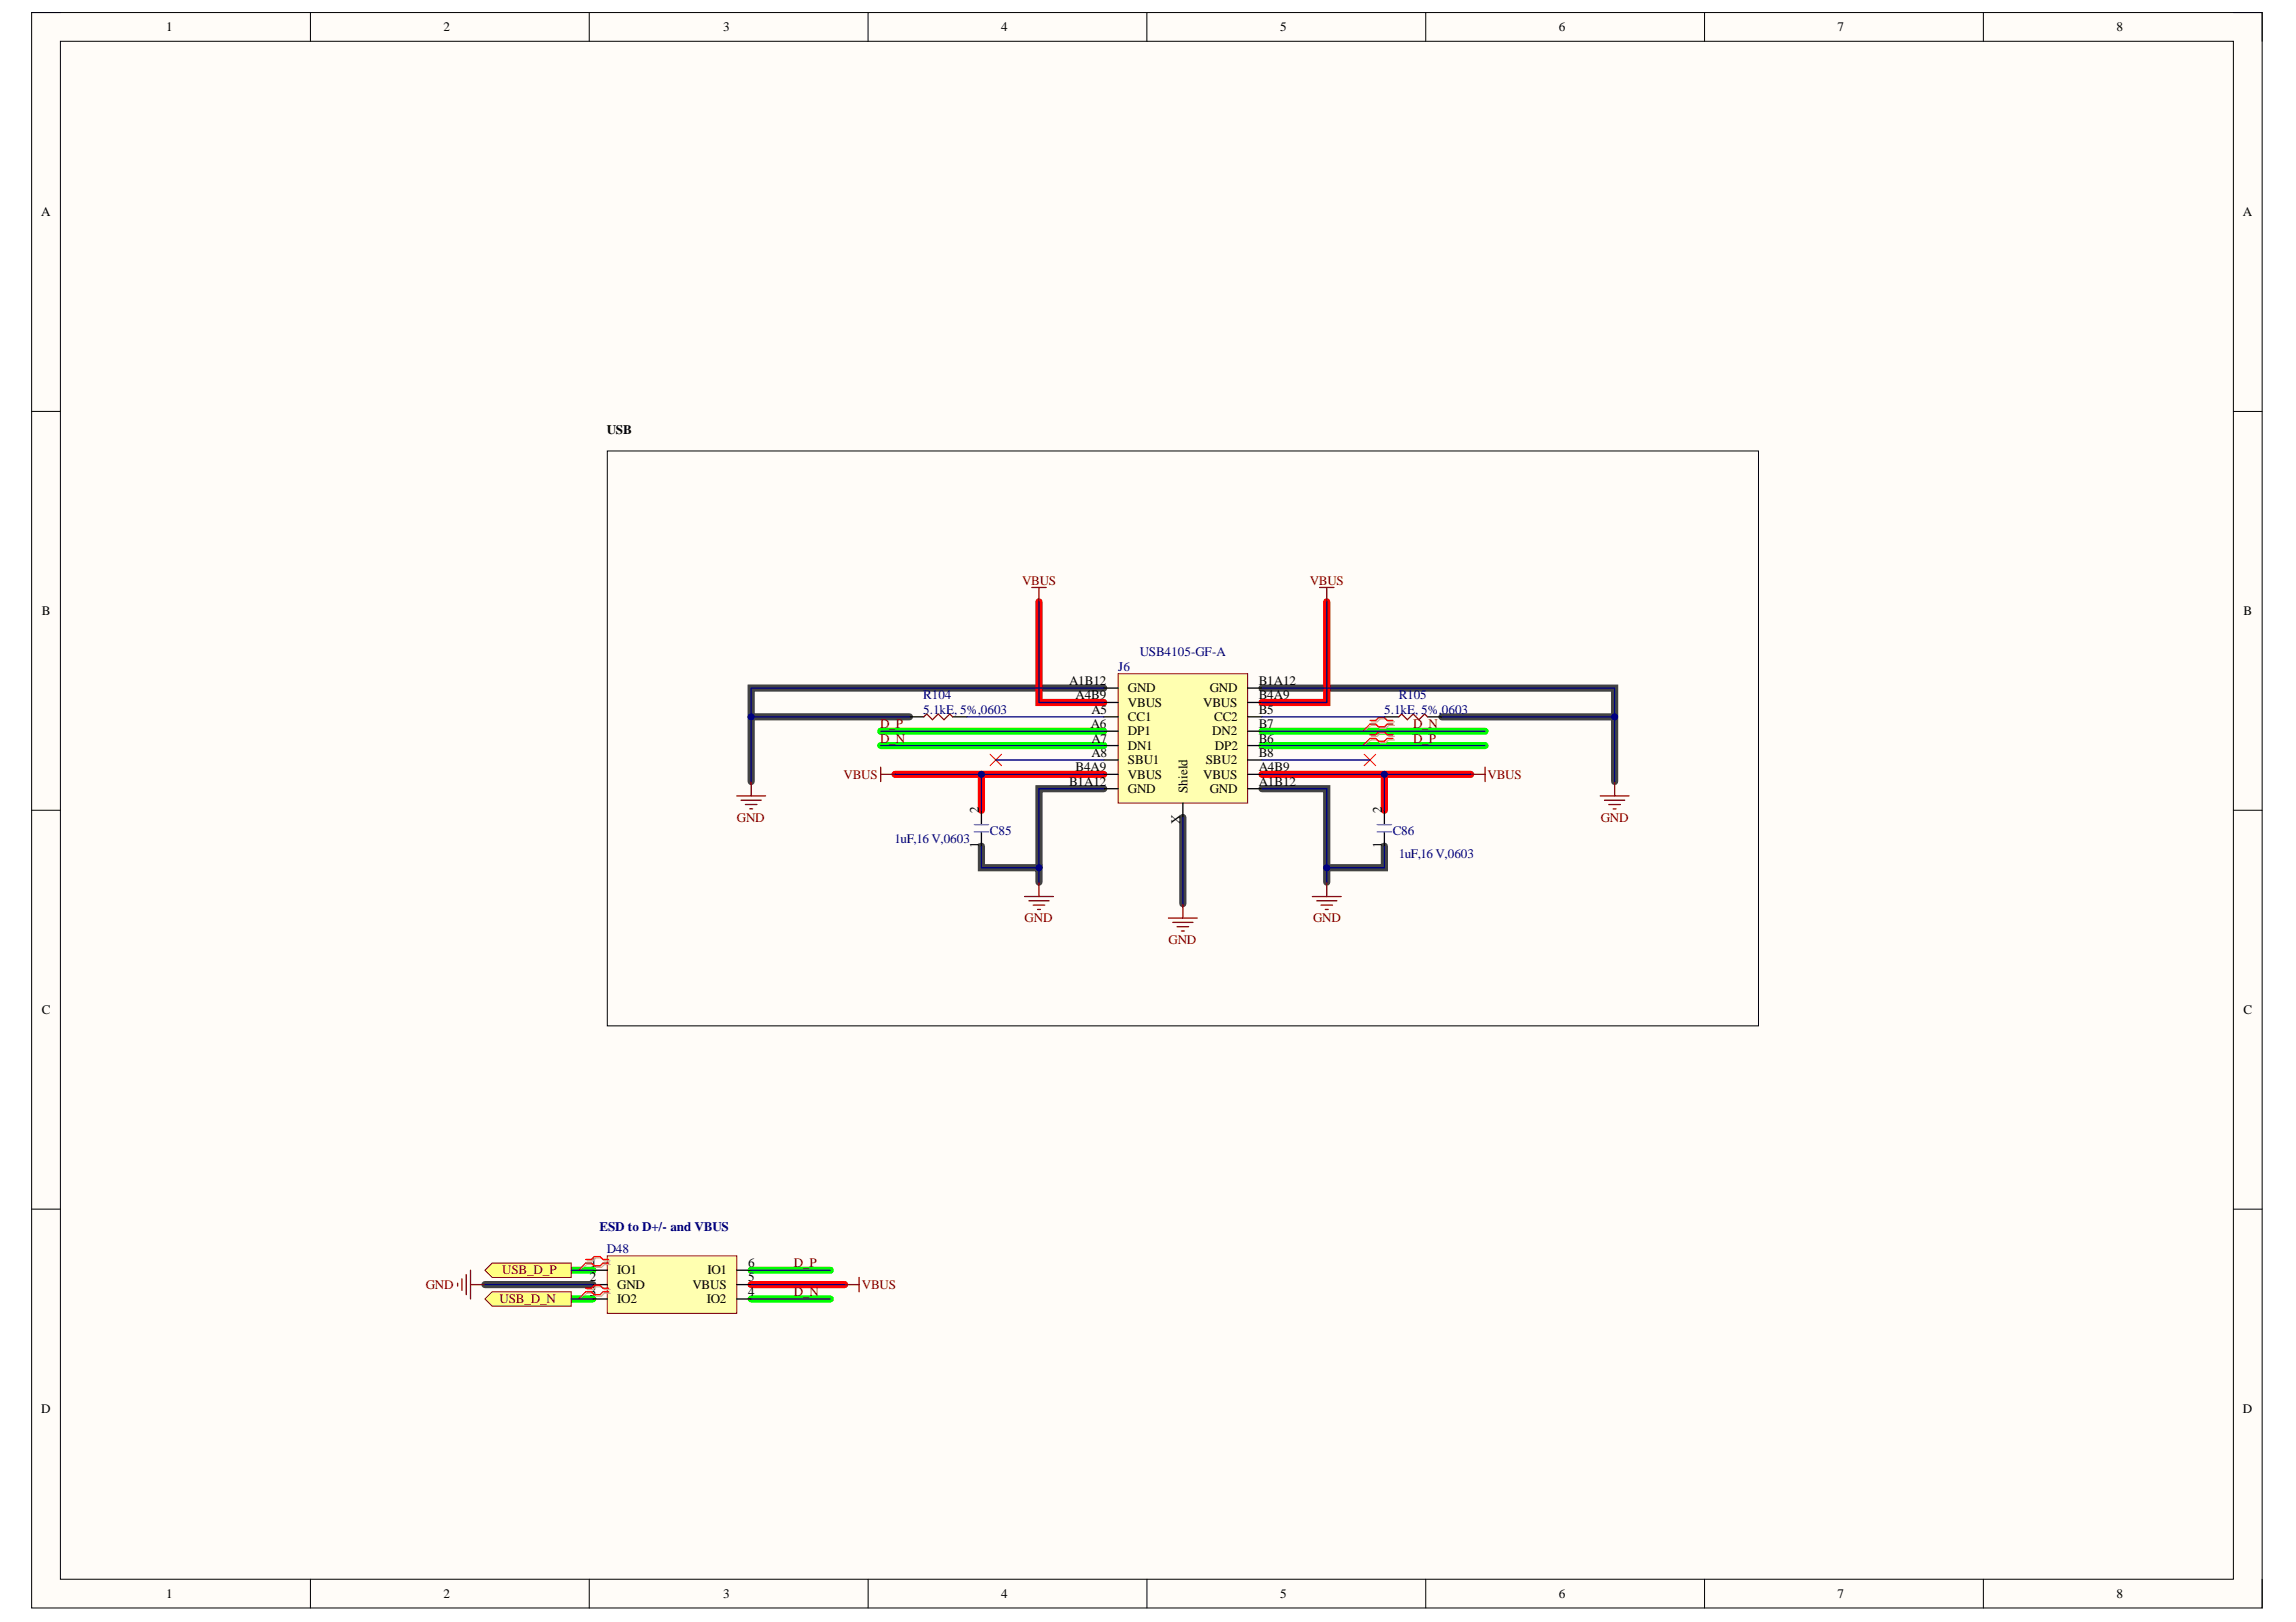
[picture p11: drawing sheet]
<svg xmlns="http://www.w3.org/2000/svg" width="297mm" height="210mm" viewBox="0 0 297 210" stroke-linecap="round" stroke-linejoin="round" font-family="sans-serif">
<defs><g id="words">
<g font-size="1.7">
<text x="21.5" y="4.1">1</text>
<text x="57.4" y="4.1">2</text>
<text x="93.6" y="4.1">3</text>
<text x="129.5" y="4.1">4</text>
<text x="165.6" y="4.1">5</text>
<text x="201.7" y="4.1">6</text>
<text x="237.7" y="4.1">7</text>
<text x="273.8" y="4.1">8</text>
<text x="5.3" y="28">A</text>
<text x="290.2" y="28">A</text>
<text x="78.5" y="56.1">USB</text>
<text x="5.4" y="79.6">B</text>
<text x="290.2" y="79.6">B</text>
<text x="138.3" y="88.7">A1B12</text>
<text x="145.9" y="89.6">GND</text>
<text x="156.5" y="89.6">GND</text>
<text x="162.8" y="88.7">B1A12</text>
<text x="139.2" y="90.5">A4B9</text>
<text x="141.1" y="94.2">A6</text>
<text x="141.2" y="92.4">A5</text>
<text x="145.9" y="91.4">VBUS</text>
<text x="145.9" y="93.3">CC1</text>
<text x="145.9" y="95.2">DP1</text>
<text x="155.7" y="91.4">VBUS</text>
<text x="156.8" y="95.2">DN2</text>
<text x="157.1" y="93.3">CC2</text>
<text x="162.8" y="94.2">B7</text>
<text x="162.8" y="92.4">B5</text>
<text x="162.8" y="90.5">B4A9</text>
<text x="138.3" y="101.7">B1A12</text>
<text x="139.2" y="99.8">B4A9</text>
<text x="141.2" y="96.1">A7</text>
<text x="141.2" y="98">A8</text>
<text x="145.9" y="97">DN1</text>
<text x="145.9" y="98.9">SBU1</text>
<text x="145.9" y="100.7">VBUS</text>
<text x="155.7" y="100.7">VBUS</text>
<text x="156" y="98.9">SBU2</text>
<text x="157.2" y="97">DP2</text>
<text x="162.8" y="101.7">A1B12</text>
<text x="162.8" y="99.8">A4B9</text>
<text x="162.8" y="98">B8</text>
<text x="162.8" y="96.1">B6</text>
<text x="126.6" y="105.2" transform="rotate(-90 126.6 105.2)">2</text>
<text x="145.9" y="102.6">GND</text>
<text x="152.7" y="106.6" transform="rotate(-90 152.7 106.6)">X</text>
<text x="153.6" y="102.6" transform="rotate(-90 153.6 102.6)">Shield</text>
<text x="156.5" y="102.6">GND</text>
<text x="178.8" y="105.2" transform="rotate(-90 178.8 105.2)">2</text>
<text x="126.6" y="109.8" transform="rotate(-90 126.6 109.8)">1</text>
<text x="178.8" y="109.8" transform="rotate(-90 178.8 109.8)">1</text>
<text x="5.4" y="131.2">C</text>
<text x="290.2" y="131.2">C</text>
<text x="76.3" y="165.8">2</text>
<text x="76.3" y="167.7">3</text>
<text x="76.4" y="164">1</text>
<text x="79.9" y="164.9">IO1</text>
<text x="79.9" y="166.8">GND</text>
<text x="89.6" y="166.8">VBUS</text>
<text x="91.5" y="164.9">IO1</text>
<text x="96.8" y="167.7">4</text>
<text x="96.8" y="165.8">5</text>
<text x="96.8" y="164">6</text>
<text x="79.9" y="168.6">IO2</text>
<text x="91.4" y="168.6">IO2</text>
<text x="5.3" y="182.8">D</text>
<text x="290.2" y="182.8">D</text>
<text x="21.5" y="206.7">1</text>
<text x="57.4" y="206.7">2</text>
<text x="93.6" y="206.7">3</text>
<text x="129.5" y="206.7">4</text>
<text x="165.6" y="206.7">5</text>
<text x="201.7" y="206.7">6</text>
<text x="237.7" y="206.7">7</text>
<text x="273.8" y="206.7">8</text>
</g>
<g font-size="1.7" fill="#800000">
<text x="132.2" y="75.6">VBUS</text>
<text x="169.4" y="75.6">VBUS</text>
<text x="113.9" y="94.2">D_P</text>
<text x="182.8" y="94.2">D_N</text>
<text x="109.1" y="100.7">VBUS</text>
<text x="113.9" y="96.1">D_N</text>
<text x="182.8" y="96.1">D_P</text>
<text x="192.5" y="100.7">VBUS</text>
<text x="95.3" y="106.3">GND</text>
<text x="207.1" y="106.3">GND</text>
<text x="132.6" y="119.3">GND</text>
<text x="169.9" y="119.3">GND</text>
<text x="151.2" y="122.1">GND</text>
<text x="55.1" y="166.8">GND</text>
<text x="65" y="164.9">USB_D_P</text>
<text x="102.7" y="164">D_P</text>
<text x="102.7" y="167.7">D_N</text>
<text x="111.5" y="166.8">VBUS</text>
<text x="64.6" y="168.6">USB_D_N</text>
</g>
<g font-size="1.7" fill="#000080">
<text x="144.7" y="86.8">J6</text>
<text x="147.5" y="84.9">USB4105-GF-A</text>
<text x="119.4" y="92.4">5.1kE, 5%,0603</text>
<text x="119.4" y="90.5">R104</text>
<text x="179.1" y="92.4">5.1kE, 5%,0603</text>
<text x="181" y="90.5">R105</text>
<text x="115.7" y="109.1">1uF,16 V,0603</text>
<text x="128.1" y="108">C85</text>
<text x="180.2" y="108">C86</text>
<text x="181" y="111">1uF,16 V,0603</text>
<text x="77.6" y="159.3">ESD to D+/- and VBUS</text>
<text x="78.5" y="162.1">D48</text>
</g>
</g></defs>
<path d="M4.1 1.6h288.6v206.5h-288.6z" fill-rule="evenodd" fill="#fffcf8"/>
<path d="M4.1 1.6h288.6v206.5h-288.6z" fill="none" stroke="#000" stroke-width=".13"/>
<path d="M7.8 5.3h281.1v199.1h-281.1z" fill-rule="evenodd" fill="#fffcf8"/>
<g fill="none" stroke="#000" stroke-width=".13">
<path d="M4.1 1.6h3.7M7.8 5.3h281.1v199.1h-281.1zM40.2 1.6v3.7M76.2 1.6v3.7M112.3 1.6v3.7M148.4 1.6v3.7M184.5 1.6v3.7M220.5 1.6v3.7M256.6 1.6v3.7M288.9 1.6h3.8v3.7M4.1 53.2h3.7M78.6 58.4h148.9v74.4h-148.9z"/>
<path d="M288.9 53.2h3.8M4.1 104.9h3.7M288.9 104.9h3.8M4.1 156.5h3.7M288.9 156.5h3.8M40.2 204.4v3.7M76.2 204.4v3.7M112.3 204.4v3.7M148.4 204.4v3.7M184.5 204.4v3.7M220.5 204.4v3.7M256.6 204.4v3.7"/>
<path d="M292.7 204.4v3.7"/>
</g>
<path d="M97.2 92.8h20.5M142.8 89h-45.6v12.1M163.3 89.1h45.6v12M186.5 92.8h22.4M127 109.5v2.8h7.4v1.9M142.8 102.1h-8.4v10.2M153 105.8v11.1M163.3 102.1h8.3v12.1M179.1 109.5v2.8h-7.5M62.7 166.2h14" fill="none" stroke="#434343" stroke-width=".93"/>
<path d="M134.4 77.9v13h8.4M171.6 77.9v13h-8.3M115.8 100.2h27M127 100.2v4.7M163.3 100.2h27M179.1 100.2v4.7M97.2 166.2h12.1" fill="none" stroke="#f00" stroke-width=".93"/>
<path d="M113.9 94.6h28.9M113.9 96.5h28.9M163.3 94.6h28.8M163.3 96.5h28.8M73.9 168.1h2.8M73.9 164.4h2.8M97.2 168.1h10.2M97.2 164.4h10.2" fill="none" stroke="#0f0" stroke-width=".93"/>
<g fill="none" stroke="#800000" stroke-width=".17">
<path d="M133.5 76h1.8M134.4 76v1.9M170.7 76h1.9M171.6 76v1.9M113.9 99.3v1.8M192.1 99.3v1.8M95.3 103h3.7M95.9 103.6h2.6M96.4 104.1h1.5M97 104.7h.4M97.2 101.1v1.9M113.9 100.2h1.9"/>
<path d="M190.3 100.2h1.8M207 103h3.8M207.6 103.6h2.6M208.1 104.1h1.5M208.7 104.7h.4M208.9 101.1v1.9"/>
</g>
<path d="M62.7 164.4l1-.9h10.2v1.8h-10.2z" fill-rule="evenodd" fill="#ffff80"/>
<path d="M62.7 164.4l1-.9h10.2v1.8h-10.2z" fill="none" stroke="#800000" stroke-width=".13"/>
<path d="M62.7 168.1l1-.9h10.2v1.8h-10.2z" fill-rule="evenodd" fill="#ffff80"/>
<path d="M62.7 168.1l1-.9h10.2v1.8h-10.2z" fill="none" stroke="#800000" stroke-width=".13"/>
<path d="M177.4 93.4h.8l.3-.4h.8l.4 .4h.7M177.4 93.9h.8l.3 .4h.8l.4-.4h.7M177.4 95.3h.8l.3-.4h.8l.4 .4h.7M177.4 95.7h.8l.3 .4h.8l.4-.4h.7" fill="none" stroke="#d0a19e" stroke-width=".17"/>
<path d="M177.4 93.9l-1.1 .7M177.4 95.7l-1.1 .8" fill="none" stroke="#d0a19e" stroke-width=".13"/>
<path d="M177.2 93.2h.8l.3-.3h.8l.4 .3h.7M177.2 93.7h.8l.3 .4h.8l.4-.4h.7M177.2 95.1h.8l.3-.4h.8l.4 .4h.7M177.2 95.6h.8l.3 .3h.8l.4-.3h.7" fill="none" stroke="#f00" stroke-width=".17"/>
<path d="M177.2 93.7l-.9 .9M177.2 95.6l-.9 .9" fill="none" stroke="#f00" stroke-width=".13"/>
<path d="M132.6 116h3.7M133.1 116.6h2.6M133.7 117.1h1.5M134.2 117.7h.4M134.4 114.2v1.8M169.8 116h3.7M170.3 116.6h2.7M170.9 117.1h1.5M171.5 117.7h.3M171.6 114.2v1.8" fill="none" stroke="#800000" stroke-width=".17"/>
<path d="M117.7 92.8h1.8M123.2 92.8h1.9M127 104.9v1.8M127 107.6v1.9M179.1 104.9v1.8M179.1 107.6v1.9" fill="none" stroke="#000" stroke-width=".17"/>
<path d="M126 107.6h1.9M126 106.7h1.9M178.2 107.6h1.8M178.2 106.7h1.8" fill="none" stroke="#3d85c6" stroke-width=".17"/>
<path d="M119.5 92.8l.4-.4 .7 .7 .8-.7 .7 .7 .8-.7 .3 .4" fill="none" stroke="#85200c" stroke-width=".17"/>
<path d="M78.6 162.5h16.7v7.5h-16.7z" fill-rule="evenodd" fill="#ffffb0"/>
<path d="M78.6 162.5h16.7v7.5h-16.7z" fill="none" stroke="#800000" stroke-width=".13"/>
<path d="M76.7 164.4h1.9M76.7 166.2h1.9M76.7 168.1h1.9M95.3 164.4h1.9M95.3 166.2h1.9M95.3 168.1h1.9" fill="none" stroke="#000" stroke-width=".17"/>
<path d="M151.2 118.8h3.7M151.7 119.4h2.6M152.3 119.9h1.5M153 116.9v1.9M152.8 120.5h.4M59.2 166.1v.3M59.8 165.5v1.5M60.3 164.9v2.6M60.9 164.4v3.7M60.9 166.2h1.8M109.3 166.2h1.8M111.1 165.3v1.9" fill="none" stroke="#800000" stroke-width=".17"/>
<path d="M144.7 87.2h16.7v16.7h-16.7z" fill-rule="evenodd" fill="#ffffb0"/>
<path d="M144.7 87.2h16.7v16.7h-16.7z" fill="none" stroke="#800000" stroke-width=".13"/>
<g fill="none" stroke="#000" stroke-width=".17">
<path d="M142.8 89h1.9M142.8 90.9h1.9M142.8 92.8h1.9M142.8 94.6h1.9M142.8 96.5h1.9M142.8 98.3h1.9M161.4 89h1.9M161.4 90.9h1.9M161.4 92.8h1.9M161.4 94.6h1.9M161.4 96.5h1.9M161.4 98.3h1.9"/>
<path d="M179.1 92.8h1.9M184.7 92.8h1.8M142.8 100.2h1.9M142.8 102.1h1.9M153 103.9v1.9M161.4 100.2h1.9M161.4 102.1h1.9"/>
</g>
<path d="M128.1 97.6l1.5 1.5M129.6 97.6l-1.5 1.5M176.5 97.6l1.5 1.5M178 97.6l-1.5 1.5M75.8 163.5l-1 .9M75.8 167.2l-1 .9" fill="none" stroke="#f00" stroke-width=".13"/>
<path d="M181 92.8l.3-.4 .8 .7 .7-.7 .8 .7 .7-.7 .4 .4" fill="none" stroke="#85200c" stroke-width=".17"/>
<path d="M76 163.2h.7l.4-.4h.7l.4 .4h.7M76 163.6h.7l.4 .4h.7l.4-.4h.7M76 166.9h.7l.4-.4h.7l.4 .4h.7M76 167.4h.7l.4 .3h.7l.4-.3h.7" fill="none" stroke="#d0a19e" stroke-width=".17"/>
<path d="M76 163.6l-1.2 .8M76 167.4l-1.2 .7" fill="none" stroke="#d0a19e" stroke-width=".13"/>
<path d="M75.8 163h.7l.4-.4h.7l.4 .4h.7M75.8 163.5h.7l.4 .3h.7l.4-.3h.7M75.8 166.7h.7l.4-.4h.7l.4 .4h.7M75.8 167.2h.7l.4 .3h.7l.4-.3h.7" fill="none" stroke="#f00" stroke-width=".17"/>
<path d="M142.8 102.1h-8.4v10.2" fill="none" stroke="#000080" stroke-width=".17"/>
<circle cx="134.4" cy="112.3" r=".37" fill="#000080"/>
<circle cx="134.4" cy="112.3" r=".37" fill="none" stroke="#000080" stroke-width=".13"/>
<path d="M115.8 100.2h27" fill="none" stroke="#000080" stroke-width=".17"/>
<circle cx="127" cy="100.2" r=".37" fill="#000080"/>
<circle cx="127" cy="100.2" r=".37" fill="none" stroke="#000080" stroke-width=".13"/>
<path d="M163.3 100.2h27" fill="none" stroke="#000080" stroke-width=".17"/>
<circle cx="179.1" cy="100.2" r=".37" fill="#000080"/>
<circle cx="179.1" cy="100.2" r=".37" fill="none" stroke="#000080" stroke-width=".13"/>
<path d="M113.9 94.6h28.9M113.9 96.5h28.9M125.1 92.8h17.7M163.3 94.6h28.8M163.3 96.5h28.8M163.3 98.3h13.9M179.1 100.2v4.7" fill="none" stroke="#000080" stroke-width=".17"/>
<circle cx="179.1" cy="100.2" r=".37" fill="#000080"/>
<circle cx="179.1" cy="100.2" r=".37" fill="none" stroke="#000080" stroke-width=".13"/>
<path d="M179.1 109.5v2.8h-7.5" fill="none" stroke="#000080" stroke-width=".17"/>
<circle cx="171.6" cy="112.3" r=".37" fill="#000080"/>
<circle cx="171.6" cy="112.3" r=".37" fill="none" stroke="#000080" stroke-width=".13"/>
<path d="M127 109.5v2.8h7.4v1.9" fill="none" stroke="#000080" stroke-width=".17"/>
<circle cx="134.4" cy="112.3" r=".37" fill="#000080"/>
<circle cx="134.4" cy="112.3" r=".37" fill="none" stroke="#000080" stroke-width=".13"/>
<path d="M127 100.2v4.7" fill="none" stroke="#000080" stroke-width=".17"/>
<circle cx="127" cy="100.2" r=".37" fill="#000080"/>
<circle cx="127" cy="100.2" r=".37" fill="none" stroke="#000080" stroke-width=".13"/>
<path d="M97.2 92.8h20.5" fill="none" stroke="#000080" stroke-width=".17"/>
<circle cx="97.2" cy="92.8" r=".37" fill="#000080"/>
<circle cx="97.2" cy="92.8" r=".37" fill="none" stroke="#000080" stroke-width=".13"/>
<path d="M128.8 98.3h14M142.8 89h-45.6v12.1M153 105.8v11.1M62.7 166.2h14M73.9 168.1h2.8M73.9 164.4h2.8M97.2 168.1h10.2M97.2 164.4h10.2M97.2 166.2h12.1" fill="none" stroke="#000080" stroke-width=".17"/>
<circle cx="97.2" cy="92.8" r=".37" fill="#000080"/>
<circle cx="97.2" cy="92.8" r=".37" fill="none" stroke="#000080" stroke-width=".13"/>
<path d="M134.4 77.9v13h8.4M163.3 89.1h45.6v12M163.3 92.8h15.8" fill="none" stroke="#000080" stroke-width=".17"/>
<circle cx="208.9" cy="92.8" r=".37" fill="#000080"/>
<circle cx="208.9" cy="92.8" r=".37" fill="none" stroke="#000080" stroke-width=".13"/>
<path d="M186.5 92.8h22.4" fill="none" stroke="#000080" stroke-width=".17"/>
<circle cx="208.9" cy="92.8" r=".37" fill="#000080"/>
<circle cx="208.9" cy="92.8" r=".37" fill="none" stroke="#000080" stroke-width=".13"/>
<path d="M171.6 77.9v13h-8.3M163.3 102.1h8.3v12.1" fill="none" stroke="#000080" stroke-width=".17"/>
<circle cx="171.6" cy="112.3" r=".37" fill="#000080"/>
<circle cx="171.6" cy="112.3" r=".37" fill="none" stroke="#000080" stroke-width=".13"/>
<use href="#words"/>
</svg>
